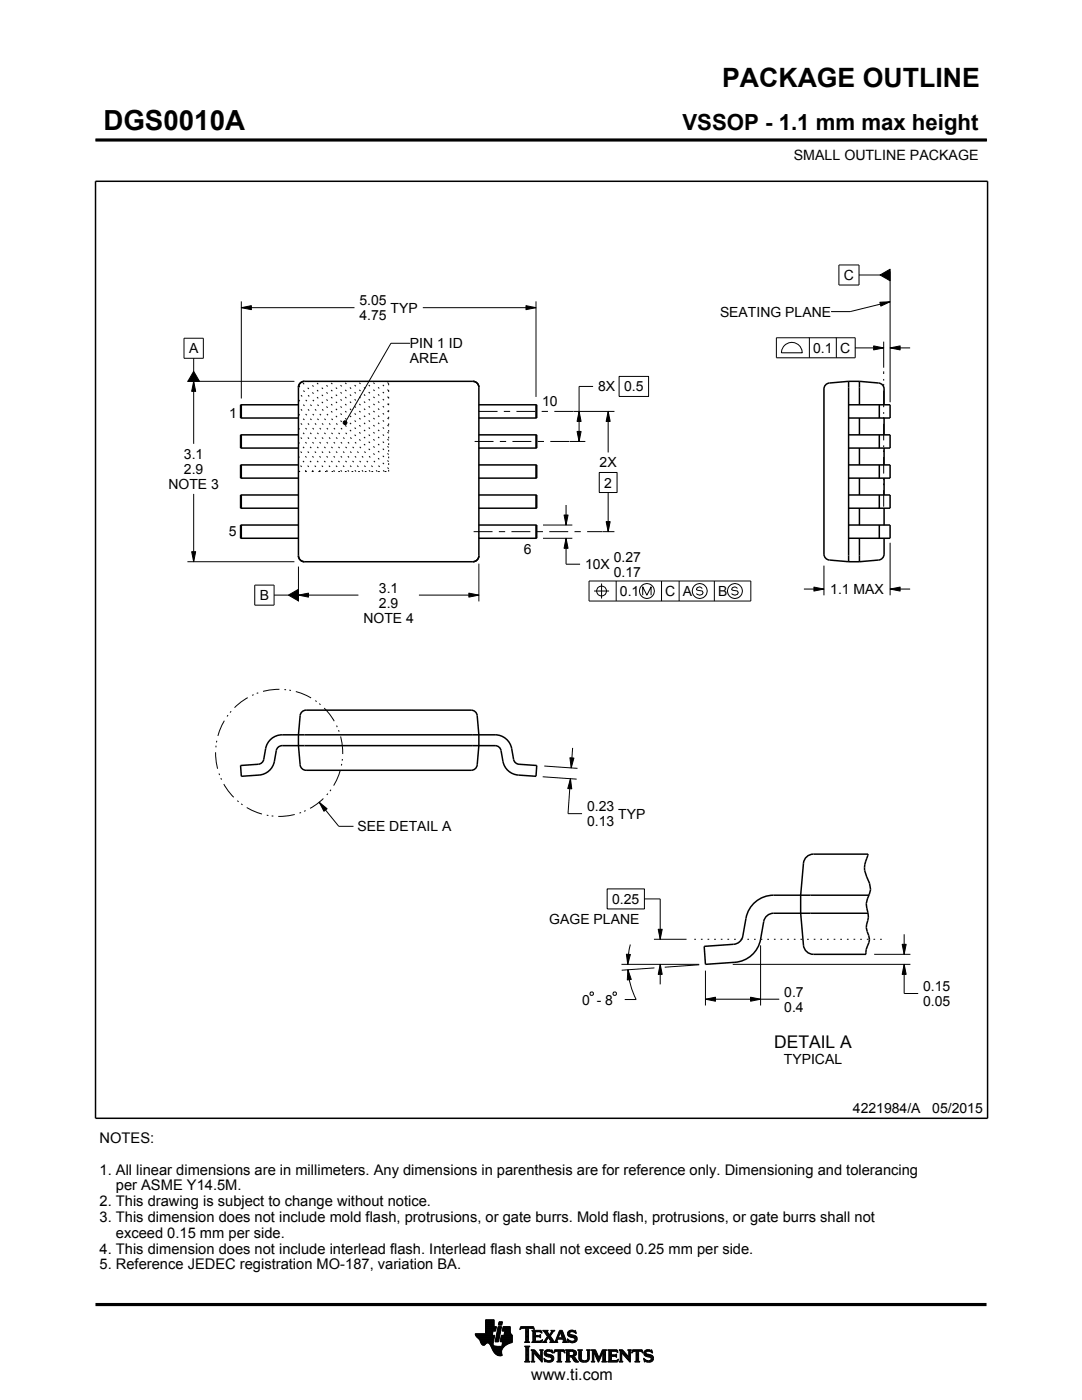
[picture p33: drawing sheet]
<svg xmlns="http://www.w3.org/2000/svg" width="216mm" height="279mm" viewBox="0 0 216 279" stroke-linecap="round" stroke-linejoin="round" font-family="sans-serif">
<defs><g id="words">
<text font-size="5.5" x="20.6" y="26">DGS0010A</text>
<text font-size="5.3" x="144.1" y="17.4">PACKAGE OUTLINE</text>
<text font-size="4.4" x="136.2" y="26">VSSOP - 1.1 mm max height</text>
<text font-size="3.5" x="154.5" y="209.1">DETAIL A</text>
<text font-size="3.2" x="106" y="275.3">www.ti.com</text>
<g font-size="2.9">
<text x="19.9" y="228.1">NOTES:</text>
<text x="19.9" y="234.4">1. All linear dimensions are in millimeters. Any dimensions in parenthesis are for reference only. Dimensioning and tolerancing</text>
<text x="23.1" y="237.6">per ASME Y14.5M.</text>
<text x="19.9" y="240.7">2. This drawing is subject to change without notice.</text>
<text x="19.9" y="243.9">3. This dimension does not include mold flash, protrusions, or gate burrs. Mold flash, protrusions, or gate burrs shall not</text>
<text x="19.9" y="250.2">4. This dimension does not include interlead flash. Interlead flash shall not exceed 0.25 mm per side.</text>
<text x="23.1" y="247">exceed 0.15 mm per side.</text>
<text x="19.9" y="253.3">5. Reference JEDEC registration MO-187, variation BA.</text>
</g>
<g font-size="2.8">
<text x="158.4" y="32">SMALL OUTLINE PACKAGE</text>
<text x="168.4" y="55.9">C</text>
<text x="71.7" y="60.9">5.05</text>
<text x="71.7" y="63.9">4.75</text>
<text x="77.9" y="62.4">TYP</text>
<text x="143.7" y="63.2">SEATING PLANE</text>
<text x="37.7" y="70.5">A</text>
<text x="81.8" y="69.5">PIN 1 ID</text>
<text x="162.2" y="70.4">0.1</text>
<text x="167.6" y="70.4">C</text>
<text x="81.8" y="72.5">AREA</text>
<text x="45.8" y="83.5">1</text>
<text x="108.2" y="81.1">10</text>
<text x="119.3" y="78.1">8X</text>
<text x="124.5" y="78.1">0.5</text>
<text x="36.7" y="91.6">3.1</text>
<text x="36.7" y="94.6">2.9</text>
<text x="119.6" y="93.3">2X</text>
<text x="33.6" y="97.6">NOTE 3</text>
<text x="120.6" y="97.3">2</text>
<text x="45.7" y="107">5</text>
<text x="104.5" y="110.6">6</text>
<text x="116.8" y="113.6">10X</text>
<text x="122.5" y="112.1">0.27</text>
<text x="51.8" y="119.8">B</text>
<text x="75.6" y="118.3">3.1</text>
<text x="122.5" y="115.1">0.17</text>
<text x="123.7" y="119">0.1</text>
<text x="132.7" y="119">C</text>
<text x="136.3" y="119">A</text>
<text x="143.3" y="119">B</text>
<text x="165.7" y="118.6">1.1 MAX</text>
<text x="72.5" y="124.3">NOTE 4</text>
<text x="75.6" y="121.3">2.9</text>
<text x="117.1" y="161.9">0.23</text>
<text x="71.3" y="165.9">SEE DETAIL A</text>
<text x="117.1" y="164.9">0.13</text>
<text x="123.4" y="163.4">TYP</text>
<text x="109.6" y="184.4">GAGE PLANE</text>
<text x="122.2" y="180.4">0.25</text>
<text x="184.2" y="197.8">0.15</text>
<text x="116.2" y="200.5">0 - 8</text>
<text x="156.5" y="198.9">0.7</text>
<text x="156.5" y="201.9">0.4</text>
<text x="184.2" y="200.8">0.05</text>
<text x="156.4" y="212.3">TYPICAL</text>
<text x="170.2" y="222.2">4221984/A</text>
<text x="186" y="222.2">05/2015</text>
</g>
<text font-size=".2" x="102.3" y="28.1">SCALE 3.200</text>
</g></defs>
<g fill="#000">
<path d="M175.6 54.9l2-1.2v2.3zM38.6 76.1l.4 2h-.8zM38.6 74.1l1.2 2h-2.3zM48.2 61.4l2-.4v.8zM105 61l2 .4-2 .4zM174.3 69l2 .4-2 .4zM177.6 69.4l2-.4v.8zM175.6 60.3l2-.1-1.8 .9zM68.5 84.2l.3-.2h.3l.2 .4-.2 .3h-.3l-.3-.2zM115.5 82.1l.4 2h-.8zM115.1 86.1h.8l-.4 2zM121.4 82.1l.4 2h-.8z"/>
<path d="M38.2 110.1h.8l-.4 2zM57.6 118.8l2-1.2v2.3zM59.6 118.8l2-.4v.8zM93.6 118.4l2 .4-2 .4zM112.6 102.8h.8l-.4 2zM113 107.4l.4 2h-.8zM121 104.1h.8l-.4 2zM162.4 117.2l2 .4-2 .4zM177.6 117.6l2-.4v.8zM113.8 155.4l.3 2h-.8zM113.7 151.2l.8 .1-.5 2zM63.7 160.1l1.6 1.3-.7 .5z"/>
<path d="M125 190.4l.8 .1-.5 2zM125.3 193.5l.7 2-.8 .1zM131.3 185.5h.8l-.4 2zM131.7 192.5l.4 2h-.8zM140.8 199.4l2-.4v.8zM149.8 199l2 .4-2 .4zM180 188.5h.8l-.4 2zM180.4 192.5l.4 2h-.8z"/>
</g>
<g fill="none" stroke="#000" stroke-width=".2">
<path d="M19.1 27.9h177.7M196.8 27.7v.5M167.4 52.9h4v4h-4zM171.4 54.9h4.2M175.6 54.9l2-1.2v2.3zM177.6 54.1v26.2M36.7 67.5h3.9v4h-3.9zM37.4 76.1h21.4M38.6 76.1l.4 2h-.8zM38.6 71.5v2.6M38.6 76.1v12.5M38.6 74.1l1.2 2h-2.3z"/>
<path d="M48.2 61.4l2-.4v.8zM48.2 60.2v19.3M48.2 61.4h22.5M81.8 68.5h-3.8l-8.9 15.5M84.4 61.4h22.6M105 61l2 .4-2 .4zM107 60.2v19M118.3 77.1h-2.8v11M123.5 75.1h5.9v4h-5.9zM154.9 67.4h15.7v4h-15.7zM156.3 69.2a2.08 2.08 0 0 1 2.4-.8 2.08 2.08 0 0 1 1.4 2h-4.2l.1-.6zM161.5 67.4v4"/>
<path d="M166.9 67.4v4M170.6 69.4h5.7M174.3 69l2 .4-2 .4zM175.6 60.3l2-.1-1.8 .9zM176.3 68.2v5.2M177.6 69.4l2-.4v.8zM177.6 60.2l-8 2h-3.8M177.6 69.4h4M38.6 98.6v13.5M68.5 84.2l.3-.2h.3l.2 .4-.2 .3h-.3l-.3-.2zM113.7 88.1h3.1M114.4 82.1h8.2"/>
<path d="M115.1 86.1h.8l-.4 2zM115.5 82.1l.4 2h-.8zM119.6 94.3h3.5v4h-3.5zM121.4 82.1l.4 2h-.8zM121.4 82.1v8.2M121.4 98.3v7.8M37.4 112.1h21.4M38.2 110.1h.8l-.4 2zM50.8 116.8h3.9v4h-3.9zM54.7 118.8h2.9M57.6 118.8l2-1.2v2.3zM59.6 118.8l2-.4v.8z"/>
<path d="M59.6 118.8h11.9M59.6 113.1v6.9M83.6 118.8h12M93.6 118.4l2 .4-2 .4zM95.6 112.5v7.5M108.4 107.4h5.8M108.4 104.8h5.8M112.6 102.8h.8l-.4 2zM113 107.4l.4 2h-.8zM113 107.4v5.2h2.8M113 100.8v4M117.5 116h32.3v4h-32.3z"/>
<path d="M118.5 118h3M120 116.5v3M120.2 106.1h2.4M121 104.1h.8l-.4 2zM123 116v4M128.2 118.8v-1.7l.9 1.7 .8-1.7v1.7M132 116v4M135.5 116v4M140.1 117.5l-.5-.4-.5 .2-.1 .3 .1 .2 1 .2 .2 .3-.2 .3-.5 .2-.6-.3M142.5 116v4M147.1 117.5l-.5-.4-.5 .2-.1 .3 .1 .2 1 .2 .2 .3-.2 .3-.5 .2-.6-.3M160.4 117.6h4"/>
<path d="M162.4 117.2l2 .4-2 .4zM164.4 112.9v5.9M177.6 117.6l2-.4v.8zM177.6 117.6h4M177.6 108.3v10.5M108.3 155l6.8 .5M108.6 152.9l6.6 .4M113.7 151.2l.8 .1-.5 2zM113.8 155.4l.3 2h-.8zM113.8 155.4l-.5 7h2.8M114.3 149.3l-.3 4M63.7 160.1l1.6 1.3-.7 .5z"/>
<path d="M63.7 160.1l3.9 4.8h2.9M121.2 177.4h7.4v4h-7.4zM128.6 179.4h3.1v8.1M117.9 198h.3l.2 .1v.4l-.2 .1h-.3l-.2-.1v-.4zM122.5 198h.3l.2 .1v.4l-.2 .1h-.3l-.2-.1v-.4zM124 192.5h15.5M125 190.4l.8 .1-.5 2zM125.3 193.5l.7 2-.8 .1zM125.3 193.5a15.5 15.5 0 0 0 1.6 6h-2.2M125.8 188.5l-.4 1.7-.1 2.3M130.5 187.5h6.5M130.6 193.2l-6.5 .4"/>
<path d="M131.3 185.5h.8l-.4 2zM131.7 192.5l.4 2h-.8zM131.7 192.5v4M139.5 192.5l-6.9 .5M140.8 199.4l2-.4v.8zM140.8 199.4h14.7M140.8 193.7v7M146.2 192.5h35.5M149.8 199l2 .4-2 .4zM151.8 188.7v12M174.4 190.5h7.3M180 188.5h.8l-.4 2z"/>
<path d="M180.4 192.5l.4 2h-.8zM180.4 192.5v5.8h2.8M180.4 186.5v4M94.8 266.2h3.5M94.8 266.3h3.5M94.9 266.4h3.3M94.9 266.5h3.8l-.2 1.2M94.9 266.5h3.8M95 266.6h3.7M95 266.7h3.7M95.1 266.8h3.6M95.2 266.9h3.4"/>
<path d="M95.3 267h3.3M95.4 267.1h3.2M95.5 267.2h3.1M95.6 267.3h3M95.7 267.4h2.8M95.7 267.5h2.8M95.7 267.5l.4 .7 .3 .3 .3-.1 .5-.4 .4 .1 .8 1.5M95.8 267.6h2.7M95.8 267.7h2.7M95.9 267.8h2.6M95.9 267.9h2.5M95.9 268h2.5"/>
<path d="M96 268h1.1M96 268.1h1M96.1 268.2h.8M96.1 268.3h.7M96.2 268.4h.6M96.3 268.4h.4M96.9 266.1h1.4M96.9 266h1.4M96.9 265.9h1.4M96.9 265.8h1.5M96.9 265.7h1.5M96.9 264.7l2.2 .1-.2 .9h-.5l-.2 .8"/>
<path d="M96.9 265.6h2M96.9 265.5h2M96.9 265.4h2M96.9 265.3h2.1M96.9 265.2h2.1M96.9 265.1h2.1M96.9 265h2.1M96.9 264.9h2.1M96.9 264.8h2.2M96.9 264.6h1.7M96.9 264.5h1.7M96.9 264.4h1.7"/>
<path d="M96.9 264.3h1.7M96.9 264.2h1.7M96.9 264.1h1.7M96.9 264h1.7M96.9 263.9h1.7M96.9 263.8h1.7M96.9 263.7h1.7M96.9 263.6h1.7M96.9 263.5h1.7M96.9 263.4h1.7M97.5 268h.9M97.6 268.1h.8"/>
<path d="M97.7 268.2h.7M97.7 268.3h.7M97.8 268.4h.6M97.9 268.5h.6M97.9 268.6h.7M98 268.7h1.1M98 268.8h2.6M98 268.8h2.5M98.1 268.9h2.3M98.1 269h2.3M98.1 269.1h2.2M98.2 269.2h2.1"/>
<path d="M98.2 269.2h2M98.2 269.3h2M98.3 269.4h1.9M98.3 269.5h1.8M98.4 269.6h1.7M98.4 269.6l.6 .7 .6 .3 .6-.1-.1-.7M98.4 268v.4l.3 .2 2 .1M98.5 269.7h1.6M98.5 267.7l-.1 .3M98.5 269.8h1.6M98.6 269.9h1.5M98.6 264.8v-1.4h-1.7v2.8h-2.1l.2 .5 .7 .8"/>
<path d="M98.6 270h1.5M98.7 270h1.4M98.8 270.1h1.3M98.8 267.7h.7M98.8 267.6h.7M98.8 267.5h.7M98.9 270.2h1.2M98.9 267.4h.7M98.9 267.3h.7M98.9 267.2h.7M98.9 267.1h.7M98.9 267h.7"/>
<path d="M98.9 270.3h1.3M99 266.9h.6M99 266.9h.7M99 266.8h.7M99 266.7h.7M99 266.6h.7M99 266.5h.7M99.1 270.4h1.1M99.1 266.4h.7M99.1 266.3h.7M99.1 266.2h.7M99.1 266.1h.7"/>
<path d="M99.1 266h.7M99.2 265.9h.7M99.2 265.8h.7M99.2 270.4h1M99.2 265.7h.7M99.2 265.6h.7M99.2 265.5h.7M99.3 265.4h.6M99.3 265.4h.7M99.3 265.3h.7M99.3 265.2h.7M99.3 265.1h.7"/>
<path d="M99.3 265h.7M99.4 270.5h.8M99.4 264.9h.7M99.4 264.8h.7M99.4 264.8h.7l-.6 3h-.7zM99.5 264.4h.6M99.5 264.3h.7M99.5 264.2h.7M99.5 264.1h.7M99.5 264h.7M99.5 263.9h.7M99.6 263.8h.7"/>
<path d="M99.6 263.8h.7l-.2 .7h-.7zM99.8 270.6h.1M99.8 267.7h2.4M99.8 267.6h2.4M99.8 267.5h2.4M99.9 267.4h2.3M99.9 267.3h2.3M99.9 267.2h2.3M99.9 267.1h2.3M99.9 267h2.3M99.9 266.9h2.3M100 266.9h2.2"/>
<path d="M100 266.8h2.2M100 266.7h2.2M100 266.6h2.2M100 266.5h2.2M100.1 268.6h.7M100.2 268.5h.7M100.2 268.4h.8M100.2 268.4h.9M100.2 268.3h1M100.2 268.2h1.2M100.2 265.6h1.6M100.2 268.1h1.4"/>
<path d="M100.2 265.5h1.6M100.2 268h1.6M100.3 265.4h1.5M100.3 268h1.7M100.3 267.9h1.9M100.3 265.3h1.5M100.3 267.8h1.9M100.3 265.2h1.5M100.3 265.1h1.5M100.3 265h1.5M100.4 264.9h1.4M100.4 264.8h1.4"/>
<path d="M100.6 266.5l.1-.8h-.5l.2-.9h1.4l.1 1.1 .3 .6v1.4l-1.3 .6M100.6 266.4h1.5M100.6 266.3h1.4M100.6 266.2h1.4M100.6 266.1h1.3M100.7 266h1.2M100.7 265.9h1.2M100.7 265.8h1.1M100.7 265.7h1.1M100.9 268.5l-.6 .6-.2 .7M102.2 266.5h-2.2l-.2 1.1 .1 .2h.4l-.2 .9M103.7 265.3h.1"/>
<path d="M103.8 265.2h.2M103.8 265h2.8M103.8 264.9h2.7M103.9 264.8h2.6M104.7 267.8h1M104.7 271.8h1.1M104.7 268.7h1M104.8 267.7h.7M104.8 271.7h.8M104.9 265.2h.6M104.9 268.9h.6M104.9 267.6h.6"/>
<path d="M104.9 267.5v-2.3l-.7-.1-.4 .3 .1-.6h2.6l.1 .6-.4-.3-.7 .1v2.3M104.9 267.5l-.2 .3M104.9 267.5h.6M104.9 267.4h.6M104.9 267.3h.6M104.9 267.2h.6M104.9 267.1h.6M104.9 267h.6M104.9 266.8h.6M104.9 266.7h.6M104.9 266.6h.6M104.9 266.5h.6"/>
<path d="M104.9 266.4h.6M104.9 266.3h.6M104.9 266.2h.6M104.9 266.1h.6M104.9 265.9h.6M104.9 265.8h.6M104.9 265.7h.6M104.9 265.6h.6M104.9 265.5h.6M104.9 265.4h.6M104.9 265.3h.6M104.9 271.5h.6"/>
<path d="M104.9 269h.6M104.9 271.4h.6M104.9 271.4v-2.4l-.2-.4h1.1l-.3 .4v2.4M104.9 271.4l-.2 .4h1.1l-.3-.4M104.9 271.3h.6M104.9 271.2h.6M104.9 271.1h.6M104.9 271h.6M104.9 270.9h.6M104.9 270.8h.6M104.9 270.6h.6M104.9 270.5h.6"/>
<path d="M104.9 270.4h.6M104.9 270.3h.6M104.9 270.2h.6M104.9 270.1h.6M104.9 270h.6M104.9 269.9h.6M104.9 269.8h.6M104.9 269.6h.6M104.9 269.5h.6M104.9 269.4h.6M104.9 269.3h.6M104.9 269.2h.6"/>
<path d="M104.9 269.1h.6M105.5 267.5l.2 .3M105.7 267.8h-1M105.9 271.8h.8M105.9 269.4h.8M106.1 269.5h.7M106.1 267.8h2M106.1 271.7h.5M106.2 269.6h.7M106.2 271.5h.3M106.2 265.6h1.8M106.2 269.8h.8"/>
<path d="M106.2 271.4h.3M106.2 269.8l-.3-.4h.8l1.2 1.4M106.2 271.4l-.3 .4h.8l-.2-.4M106.2 271.3h.3M106.2 271.2h.3M106.2 271.1h.3M106.2 271h.3M106.2 270.9h.3M106.2 270.8h.3M106.2 270.6h.3M106.2 270.5h.3M106.2 270.4h.3"/>
<path d="M106.2 270.3h.3M106.2 270.2h.3M106.2 270.1h.3M106.2 270h1M106.2 269.9h.9M106.2 269.8v1.6M106.3 267.7h1.8M106.3 265.7h1.8M106.3 267.6h.6M106.3 265.8h.6M106.3 267.5l-.2 .3M106.3 267.5h.5"/>
<path d="M106.3 267.4h.5M106.3 267.3h.5M106.3 267.2h.5M106.3 267.1h.5M106.3 267h.5M106.3 266.8h.5M106.3 266.7h1.6M106.3 266.6h1.6M106.3 266.5h.5M106.3 266.4h.5M106.3 266.3h.5M106.3 266.2h.5"/>
<path d="M106.3 266.1h.5M106.3 265.9h.5M106.4 265.2h.2M106.5 270h.1M106.5 270v1.4M106.5 265.3h.1M106.6 270.1h.7M106.7 270.2h.7M106.8 270.3h.7M106.8 265.9l.1-.1h.7l.6 .2-.2-.5h-1.9l.2 .3v1.7M106.8 265.9v.6h.8l.3-.2v.7l-.3-.2h-.8l.1 .8h.9l.5-.2M106.9 270.4h.7"/>
<path d="M107 270.5h.7M107.1 270.6h.7M107.2 270.8h1M107.3 270.9h.9M107.4 271h.8M107.5 271.1h.7M107.6 271.2h.6M107.6 266.5h.3M107.7 271.3h.5M107.7 269.4h.7M107.7 266.8h.2M107.7 267.6h.5"/>
<path d="M107.8 266.4h.1M107.8 271.4h.4M107.8 267h.1M107.8 265.8h.3M107.8 269.5h.5M107.9 271.5h.3M107.9 269.6h.3M107.9 269.8h.3M107.9 270.6h.3M107.9 270.5h.3M107.9 270.4h.3M107.9 270.3h.3"/>
<path d="M107.9 270.2h.3M107.9 270.1h.3M107.9 270h.3M107.9 269.9h.3M107.9 269.8v1M108 271.7h.2M108 265.9h.1M108 267.5h.2M108.1 271.8h.1M108.1 266.1h.1M108.2 267.4h.1M108.2 269.8l.2-.4h-.7l.2 .4"/>
<path d="M108.2 269.8v2.1l-1.7-1.9M108.2 267.8h.9M108.3 267.4l-.2 .5-2-.1M108.3 265.6h1M108.5 267.7h.5M108.5 271.1l.2 .7 .2-.1 .6 .2 .7-.2 .3-.6M108.5 271.1h.1M108.5 265.7h.7M108.5 271.2h.2M108.6 271.3h.2M108.6 270.1l.2 .5 1.1 .3 .1 .3-.1 .3h-.5l-.9-.4M108.6 270.1h.4"/>
<path d="M108.6 270h.4M108.6 270.2h.6M108.6 267.6h.4M108.6 271.4h.4M108.6 269.9h.4M108.6 270.3h1M108.6 265.8h.7M108.6 271.5h.8M108.6 269.8h.5M108.7 271.7h1.5M108.7 270.4h1.3M108.7 267.5h.3"/>
<path d="M108.7 271.8h.1M108.7 265.9h.6M108.7 269.6h1.5M108.8 267.4h.3M108.8 270.5h1.5M108.8 266.1h.6M108.8 269.5h1.4M108.8 267.3h.4M108.9 266.2h.6M108.9 267.2h.4M108.9 266.3h.6M108.9 270.6h1.5"/>
<path d="M109 267.1h.3M109 270l.2 .2 1.1 .3 .2 .6M109 270l.1-.3h.4l.8 .3-.1-.6-.2 .1-.6-.1-.6 .2-.2 .5M109 266.4h1M109.1 271.8h.9M109.1 269.4h.7M109.1 267h.9M109.1 266.5h.8M109.1 267.8h-.9M109.2 266.8h.8M109.2 266.6h.6M109.2 266.7h.7"/>
<path d="M109.2 266.7l-.6 1-.4 .1M109.3 270.8h1.1M109.5 267.1h.6M109.6 267.2h.6M109.7 271.5h.7M109.7 267.3h.6M109.7 267.8l.2-.1-.5-.8-.4 .8 .1 .1M109.7 267.8h1.6M109.7 266.3h.4M109.7 267.4h.6M109.8 270.9h.7M109.8 266.2h.3"/>
<path d="M109.8 266.6l.9 1.2 1-2.3h.5l.8 2.1 .3 .2M109.8 267.5h.6M109.9 266.1h.3M109.9 269.8h.4M109.9 267.6h.6M109.9 267.7h.7M109.9 271.4h.5M109.9 265.9h.4M110 271h.5M110 265.6h.7M110 265.9l.1-.2-.2-.2h.8l-.9 1.1M110 265.9l-.4 .5-.4-.6 .2-.3h-1.1l.9 1.2"/>
<path d="M110 271.3h.5M110 265.8h.4M110 271.1h.5M110 271.2h.5M110.1 269.4h.1M110.1 265.7h.4M110.1 269.9h.2M110.2 270h.1M110.5 270h.1M110.5 269.9h.2M110.5 269.8h.3M110.6 269.6h2.1"/>
<path d="M110.6 269.5h2M110.6 269.4h2M110.7 267.7h.5M110.8 267.6h.4M110.9 267.5h.3M110.9 267.4h.3M111 267.3h.3M111 267.2h1.8M111 267.1h1.8M111.1 267h.3M111.1 271.8h1M111.1 266.8h.4"/>
<path d="M111.2 266.7h.3M111.2 267.5v.3h.1M111.2 267.5l.1-.2h1l.1 .2M111.2 266.6h.3M111.3 266.5h.3M111.3 271.7h.6M111.3 266.4h.3M111.3 271.5h.6M111.3 267.8h-1.6M111.3 269.8h.6M111.4 266.3h.3M111.4 271.4h.5"/>
<path d="M111.4 270.1h.5M111.4 270h.5M111.4 269.9h.5M111.4 270.5h.5M111.4 270.4h.5M111.4 270.3h.5M111.4 270.2h.5M111.4 271.1h.5M111.4 271h.5M111.4 270.9h.5M111.4 270.8h.5M111.4 270.6h.5"/>
<path d="M111.4 271.4l-.1-1.7h-.4l-.4 .4 .2-.7h1.9l.1 .7-.4-.4h-.4v1.7M111.4 271.4l-.3 .4h1l-.2-.4M111.4 271.3h.5M111.4 271.2h.5M111.4 266.2h.3M111.4 266.1h.4M111.5 265.9h.9M111.5 265.8h.8M111.6 265.7h.7M111.6 265.6h.6M111.8 265.9l.4 1.1h-.8zM111.9 266.1h.5"/>
<path d="M111.9 266.2h.5M111.9 266.3h.6M112 266.4h.5M112 266.5h.6M112.1 266.6h.5M112.1 266.7h.6M112.1 266.8h.6M112.2 267h.5M112.2 267.8h1.1M112.3 267.3h.6M112.3 267.4h.6M112.4 267.5h.6"/>
<path d="M112.4 267.5v.3h-.2M112.4 269.8h.3M112.4 267.6h.6M112.4 267.7h.7M112.6 269.9h.1M112.6 270h.2M112.8 271.8h1M112.8 269.4h1.6M113 269.5h1.7M113 271.7h.7M113 269.6h1.9M113 271.5h.6"/>
<path d="M113 269.8h.6M113 271.4h.6M113 271.4l-.2 .4h1l-.2-.4M113 271.3h.6M113 271.2h.6M113 271.1h.6M113 271h.6M113 270.9h.6M113 270.8h1.5M113 270.6h1.6M113 270.5h1.8M113 270.4h.6"/>
<path d="M113 270.3h.6M113 270.2h.6M113 270.1h.6M113 270h.6M113 269.9h.6M113 269.8v1.6M113 269.8l-.2-.4h1.5l.6 .2 .1 .5M113.2 267.3h.2M113.2 267.4h.3M113.2 266.2l.3 .5 1 .3 .2 .3M113.2 266.2h.5M113.2 266.3h.6"/>
<path d="M113.2 266.1h.5M113.3 267.5h.3M113.3 267.8h-1.1M113.3 266.4h.9M113.3 265.9h.4M113.3 267.6h.6M113.3 266.5h1.3M113.3 267.7h1.6M113.3 265.8h.5M113.3 267.8h.2M113.4 266.6h1.5M113.4 265.7h1.5"/>
<path d="M113.5 266.7h1.5M113.5 265.6h1.4M113.6 269.9l.1-.2h.5l.3 .4M113.6 269.9v.6M113.7 267.8h1.1M113.8 266.8h1.3M113.8 265.5h.6M114 268h.4M114.1 270.9h.6M114.2 271h.6M114.2 271.1h.7M114.3 271.2h.6"/>
<path d="M114.3 267h.8M114.3 269.8h.7M114.3 270.4h.6M114.4 271.3h.6M114.4 271.3l.4 .5h.7M114.4 271.3l-.3-.4-.5-.1v.6M114.4 270.7l1.1 1.1M114.4 270.7h.1M114.4 271.4h.7M114.4 269.9h.6M114.4 270.3h.6M114.5 267.6h.5"/>
<path d="M114.5 270.2h.5M114.5 270h.5M114.5 265.8h.4M114.5 270.1h.5M114.5 270.1l-.2 .3-.3 .1M114.5 271.5h.7M114.6 271.7h.7M114.6 267.1h.6M114.6 267.5h.5M114.7 267.2h.5M114.7 267.4h.5M114.7 265.9h.3"/>
<path d="M114.7 267.3h.5M114.7 271.8h.8M114.8 266.1h.2M114.9 266.2h.1M114.9 266.2l-.7-.4h-.4l-.1 .2 .1 .3 1.1 .4 .3 .5M114.9 266.2l-.1-.7-.2 .1-.5-.1-.6 .2-.3 .5M115 270.1l-.1 .4-.5 .2M115.2 267.2l-.3 .6-.7 .2-.6-.2-.2 .1-.2-.7 .9 .5 .4-.1 .2-.3M115.3 269.4h.9M115.4 269.5h.7M115.5 269.6h.5M115.5 269.8h.5"/>
<path d="M115.5 269.8v1.4l.4 .5 .6 .2 .6-.1 .4-.3 .1-.5M115.5 271h.5M115.5 270.9h.5M115.5 270.8h.5M115.5 270.6h.5M115.5 270.5h.5M115.5 270.4h.5M115.5 270.3h.5M115.5 270.2h.5M115.5 270.1h.5M115.5 270h.5M115.5 269.9h.5"/>
<path d="M115.5 271.1h.5M115.5 271.2h.5M115.5 271.3h.6M115.6 271.4h.6M115.7 271.5h.8M115.8 271.7h1.5M116 271l.2 .4 .5 .2 .4-.2 .2-.4M116 269.8l.2-.4h-.9l.2 .4M116 269.8v1.2M116 271.8h1.1M116.8 271.5h.6M117 269.4h.8"/>
<path d="M117.1 271.4h.4M117.2 269.5h.5M117.2 271.3h.4M117.2 269.6h.4M117.2 271.2h.4M117.2 271.1h.4M117.3 269.8h.3M117.3 271h.3M117.3 270.9h.3M117.3 270.8h.3M117.3 270.6h.3M117.3 270.5h.3"/>
<path d="M117.3 270.4h.3M117.3 270.3h.3M117.3 270.2h.3M117.3 270.1h.3M117.3 270h.3M117.3 269.9h.3M117.6 269.8l.2-.4h-.8l.2 .3 .1 1.3M117.6 269.8v1.2M118 271.8h.7M118 269.4h.8M118.1 269.5h.8M118.1 271.7h.5"/>
<path d="M118.2 269.6h.7M118.2 271.5h.3M118.2 269.8h.8M118.2 271.4h.3M118.2 271.4l-.2 .4h.7l-.2-.4M118.2 271.3h.3M118.2 271.2h.3M118.2 271.1h.3M118.2 271h.3M118.2 270.9h.3M118.2 270.8h.3M118.2 270.6h.3"/>
<path d="M118.2 270.5h.3M118.2 270.4h.3M118.2 270.3h.3M118.2 270.2h.3M118.2 270.1h.3M118.2 270h.9M118.2 269.9h.8M118.2 269.8v1.6M118.6 270.1h.5M118.6 270.2h.6M118.7 270.3h.5M118.7 270.4h.6"/>
<path d="M118.8 270.5h.5M118.8 270.6h.6M118.9 270.8h.5M118.9 270.9h.6M119 271h.8M119 271.1h.8M119.1 271.2h.6M119.1 271.3h.6M119.2 271.4h.4M119.2 271.5h.4M119.3 271.7h.2M119.3 271.8h.2"/>
<path d="M119.6 270.9h.3M119.6 270.8h.3M119.7 270.6h.3M119.7 270.5h.3M119.8 270.4h.3M119.8 270.3h.3M119.9 270.2h.3M119.9 270.1h.3M120 270h.8M120 269.9h.8M120 269.8h.8M120.1 271.8h1"/>
<path d="M120.1 269.6h.7M120.1 269.5h.8M120.2 269.4h.9M120.2 271.7h.7M120.3 271.5h.5M120.3 271.4h.5M120.3 271.4l-.2 .4h1l-.3-.4M120.3 271.4v-1.5l-.9 2-.9-2v1.5M120.3 271.3h.5M120.3 271.2h.5M120.3 271.1h.5M120.3 271h.5"/>
<path d="M120.3 270.9h.5M120.3 270.8h.5M120.3 270.6h.5M120.3 270.5h.5M120.3 270.4h.5M120.3 270.3h.5M120.3 270.2h.5M120.3 270.1h.5M120.8 269.8l.3-.4h-.9l-.7 1.6-.7-1.6h-.8l.2 .4M120.8 269.8v1.6M121.2 271.8h2M121.2 269.4h1.9"/>
<path d="M121.4 269.5h1.8M121.4 271.7h1.9M121.5 269.6h1.7M121.5 271.5h1.8M121.5 269.8h.5M121.5 271.4h.5M121.5 269.9h.5M121.5 269.8v1.6M121.5 269.8l-.3-.4h1.9l.2 .6M121.5 270.3h.5M121.5 270.2h.5M121.5 270.1h.5"/>
<path d="M121.5 270h.5M121.5 270.9h.5M121.5 270.8h.5M121.5 270.6h1.5M121.5 270.5h1.5M121.5 270.4h1.5M121.5 271.3h.5M121.5 271.2h.5M121.5 271.1h.5M121.5 271h.5M122.6 270.4l.4-.2v.7l-.2-.2h-.8v.8h.2M122.9 270.8h.1"/>
<path d="M122.9 270.3h.1M123 269.8h.3M123.1 271.4h.3M123.2 269.9h.1M123.3 270h.1M123.3 270l-.4-.3h-.8l-.1 .7M123.3 271.3h.1M123.4 271.2h.1M123.4 271.2l-.3 .3h-.4M123.4 271.2l-.2 .6h-2l.3-.4M123.5 271.8h.8M123.5 269.4h.7"/>
<path d="M123.6 269.5h.7M123.7 271.7h.5M123.7 269.6h.7M123.7 271.5h.4M123.7 269.8h.8M123.7 271.4h.4M123.7 271.4l-.2 .4h.8l-.2-.4M123.7 271.3h.4M123.7 271.2h.4M123.7 271.1h.4M123.7 271h.4M123.7 270.9h.4"/>
<path d="M123.7 270.8h.4M123.7 270.6h.4M123.7 270.5h.4M123.7 270.4h.4M123.7 270.3h.4M123.7 270.2h.4M123.7 270.1h.4M123.7 270h1M123.7 269.9h.9M123.7 269.8v1.6M124.1 270v1.4M124.1 270h.1"/>
<path d="M124.2 270.1h.6M124.2 270.2h.7M124.3 270.3h.7M124.4 270.4h.7M124.5 270.5h.7M124.6 270.6h.7M124.7 270.8h1.1M124.8 270.9h1M124.9 271h.9M125 271.1h.8M125.1 271.2h.7M125.2 271.3h.6"/>
<path d="M125.2 269.4h.8M125.3 271.4h.5M125.4 269.5h.5M125.4 271.5h.4M125.4 269.6h.4M125.5 269.8h.3M125.5 269.8l-.1 1-1.2-1.4h-.7l.2 .4M125.5 269.9h.3M125.5 270.2h.3M125.5 270.1h.3M125.5 270h.3M125.5 270.4h.3"/>
<path d="M125.5 270.3h.3M125.5 270.6h.3M125.5 270.5h.3M125.5 271.7h.3M125.6 271.8h.2M125.8 269.8l.2-.4h-.8l.3 .4M125.8 269.8v2.1l-1.7-1.9M126 270h.1M126.1 269.9h.1M126.1 269.8h.3M126.1 269.6h2.1M126.2 269.5h2"/>
<path d="M126.2 269.4h2M126.6 271.8h1.1M126.9 271.7h.6M126.9 271.5h.5M126.9 269.8h.5M126.9 271.4h.5M126.9 270.1h.5M126.9 270h.5M126.9 269.9h.5M126.9 270.5h.5M126.9 270.4h.5M126.9 270.3h.5"/>
<path d="M126.9 270.2h.5M126.9 271.1h.5M126.9 271h.5M126.9 270.9h.5M126.9 270.8h.5M126.9 270.6h.5M126.9 271.4v-1.7h-.5l-.3 .4 .1-.7h1.9l.2 .7-.4-.4h-.5v1.7M126.9 271.4l-.3 .4h1.1l-.3-.4M126.9 271.3h.5M126.9 271.2h.5M128 269.8h.3M128.1 269.9h.2"/>
<path d="M128.2 270h.1M128.4 271.1l.2 .7 .2-.1 .6 .2 .7-.2 .3-.6M128.4 271.1h.1M128.4 271.2h.2M128.5 271.3h.2M128.5 270.1l.1 .4 .5 .3M128.5 270.1h.4M128.5 270h.4M128.5 270.2h.6M128.5 271.4h.4M128.5 269.9h.4M128.5 270.3h1"/>
<path d="M128.5 271.5h.8M128.5 269.8h.5M128.6 271.7h1.5M128.6 270.4h1.3M128.6 271.8h.1M128.6 269.6h1.5M128.7 270.5h1.5M128.7 269.5h1.4M128.8 270.6h1.5M128.9 270l.1-.3h.4l.8 .3-.1-.6-.2 .1-.6-.1-.6 .2-.2 .5M128.9 270l.2 .2 1.1 .3 .2 .6M128.9 271.8h1"/>
<path d="M129 269.4h.7M129.1 270.8l.7 .2 .1 .4-.7 .1-.8-.4M129.2 270.8h1.1M129.6 271.5h.7M129.6 270.9h.8M129.8 269.8h.4M129.8 271.4h.5M129.9 271h.5M129.9 271.3h.5M129.9 271.1h.5M129.9 271.2h.5M129.9 269.4h.2"/>
<path d="M130 269.9h.2M130.1 270h.1"/>
<circle cx="120" cy="117.9" r=".99"/>
<circle cx="129.1" cy="118" r="1.49"/>
<circle cx="139.6" cy="118" r="1.49"/>
<circle cx="146.6" cy="118" r="1.49"/>
</g>
<g fill="none" stroke="#000" stroke-width=".3">
<path d="M19.1 36.2h178v187h-178zM59.6 77.3v33.6M60.7 76.1l-.8 .3-.3 .9M60.8 76.1a1.2 1.2 0 0 0-1.2 1.2M60.8 76.1h33.6a1.2 1.2 0 0 1 1.2 1.2M94.4 76.1l.8 .3 .4 .9M95.6 77.3v33.6M169.3 76.1l-3.8 .3a1.2 1.2 0 0 0-1.1 1.2v33a1.2 1.2 0 0 0 1.1 1.2l3.8 .3M169.3 77.3h.1M169.3 76.1h2.2M169.3 76.1v36M171.5 76.1v4.7"/>
<path d="M171.5 76.1l3.8 .3a1.2 1.2 0 0 1 1.1 1.2v3.2M171.5 77.3h.1M48.2 80.8v2.6M48.2 86.8v2.6M48.2 92.8v2.6M48.2 98.8v2.6M59.6 80.8h-11.6v2.6h11.6M59.6 86.8h-11.6v2.6h11.6M59.6 92.8h-11.6v2.6h11.6M59.6 98.8h-11.6v2.6h11.6M95.6 98.8h11.5v2.6h-11.5M95.6 92.8h11.5v2.6h-11.5"/>
<path d="M95.6 86.8h11.5v2.6h-11.5M95.6 80.8h11.5v2.6h-11.5M107 80.8v2.6M107 86.8v2.6M107 92.8v2.6M107 98.8v2.6M169.3 98.8h8.3v2.6h-8.3M169.3 92.8h8.3v2.6h-8.3M169.3 86.8h8.3v2.6h-8.3M169.3 80.8h8.3v2.6h-8.3M171.5 83.4v3.4M171.5 89.4v3.4"/>
<path d="M171.5 95.4v3.4M175.5 80.8v2.6M175.5 86.8v2.6M175.5 92.8v2.6M175.5 98.8v2.6M176.4 83.4v3.4M176.4 89.4v3.4M176.4 95.4v3.4M48.2 104.8v2.6M59.6 110.9a1.2 1.2 0 0 0 1.2 1.2M59.6 110.9l.3 .9 .8 .3M59.6 104.8h-11.6v2.6h11.6"/>
<path d="M95.6 110.9l-.4 .8-.8 .4M95.6 110.9a1.2 1.2 0 0 1-1.2 1.2h-33.6M95.6 104.8h11.5v2.6h-11.5M107 104.8v2.6M169.3 110.9h.1M169.3 112.1h2.2M169.3 104.8h8.3v2.6h-8.3M171.5 110.9h.1M171.5 101.4v3.4M171.5 107.4v4.7M175.5 104.8v2.6M176.4 107.4v3.2a1.2 1.2 0 0 1-1.1 1.2l-3.8 .3"/>
<path d="M176.4 101.4v3.4M48 152.8l3.5-.3a1.2 1.2 0 0 0 1.1-1 5.1 5.1 0 0 1 1.8-4.3l1.2-.5 .7-.1h42.5a3.4 3.4 0 0 1 3.3 2.8l.4 2.1a1.2 1.2 0 0 0 1.1 1l3.5 .3-.1 2.1-3.6-.2a3.4 3.4 0 0 1-3.1-2.8l-.3-2.1a1.2 1.2 0 0 0-1.2-1h-42.5a1.2 1.2 0 0 0-1.2 1 5.2 5.2 0 0 1-1.6 4.2l-1.2 .6-4.1 .3zM60.2 142.2l.5-.4 .4-.1h32.9a1.2 1.2 0 0 1 1.2 1.1 32.7 32.7 0 0 1-.1 10.2 1.2 1.2 0 0 1-1.1 .7h-32.9a1.2 1.2 0 0 1-1.2-1.1 32.7 32.7 0 0 1 .1-10.1zM60.7 146.6h.1M60.8 148.8h-.1M94.4 148.8h.1M94.4 146.6h.1M161 171l.8-.5h.5h10.9l-.2 .8a4.2 4.2 0 0 0-.1 3.7 3.7 3.7 0 0 1 .2 4.4l-.2 .9 .1 .9a3.9 3.9 0 0 1-.1 3.2v.7l.1 .8a2.58 2.58 0 0 1 .1 2.9l-.2 .7-.1 1h-10.5a2 2 0 0 1-2-1.9 55.5 55.5 0 0 1 .1-16.8zM161.8 178.7h.1M173.4 178.7h-19a5.6 5.6 0 0 0-5.6 4.6l-.6 3.5a2 2 0 0 1-1.8 1.7l-5.9 .4 .3 3.6 5.8-.5a5.6 5.6 0 0 0 5.2-4.6l.6-3.5a2 2 0 0 1 2-1.6h18.8M161.8 182.3h.1"/>
</g>
<path d="M19 27.9h177.8M19 260.3h177.8" fill="none" stroke="#000" stroke-width=".63" stroke-linecap="butt"/>
<path d="M113.6 88.1h-19.2M114.4 82.1h-20M94.5 106.1h25.7" fill="none" stroke="#000" stroke-width=".2" stroke-dasharray="1.3 1.3 3.8 1.3" stroke-dashoffset="2.5" stroke-linecap="butt"/>
<g fill="none" stroke="#000" stroke-width=".2" stroke-dasharray=".3 1" stroke-linecap="butt">
<path d="M77.6 79.4l-3.3-3.3M77.6 78l-1.9-1.9M77.6 76.6l-.5-.5M59.6 94.1h18M59.7 94.1l-.1-.2M61.1 94.1l-1.5-1.6M62.6 94.1l-3-3M64 94.1l-4.4-4.4M65.4 94.1l-5.8-5.8M66.8 94.1l-7.2-7.2M68.2 94.1l-8.6-8.7M69.6 94.1l-10-10.1"/>
<path d="M71 94.1l-11.4-11.5M72.5 94.1l-12.9-12.9M73.9 94.1l-14.3-14.3M75.3 94.1l-15.7-15.7M76.7 94.1l-17.1-17.1M77.6 94.1v-18M77.6 93.5l-17.4-17.3M77.6 92.1l-16.1-16M77.6 90.7l-14.7-14.6M77.6 89.3l-13.2-13.2M77.6 87.9l-11.8-11.8M77.6 86.5l-10.4-10.4"/>
<path d="M77.6 85.1l-9-9M77.6 83.6l-7.6-7.5M77.6 82.2l-6.2-6.1M77.6 80.8l-4.8-4.7M176 187.5h-38.2"/>
</g>
<path d="M176.3 101.1v-27M68.4 150.3a12.7 12.7 0 0 0-18.6-11.2 12.7 12.7 0 0 0-1.2 21.7 12.7 12.7 0 0 0 19.7-9.2l.1-1.3" fill="none" stroke="#000" stroke-width=".2" stroke-dasharray="3.3 1 .3 .7 .3 1" stroke-linecap="butt"/>
<use href="#words"/>
</svg>
